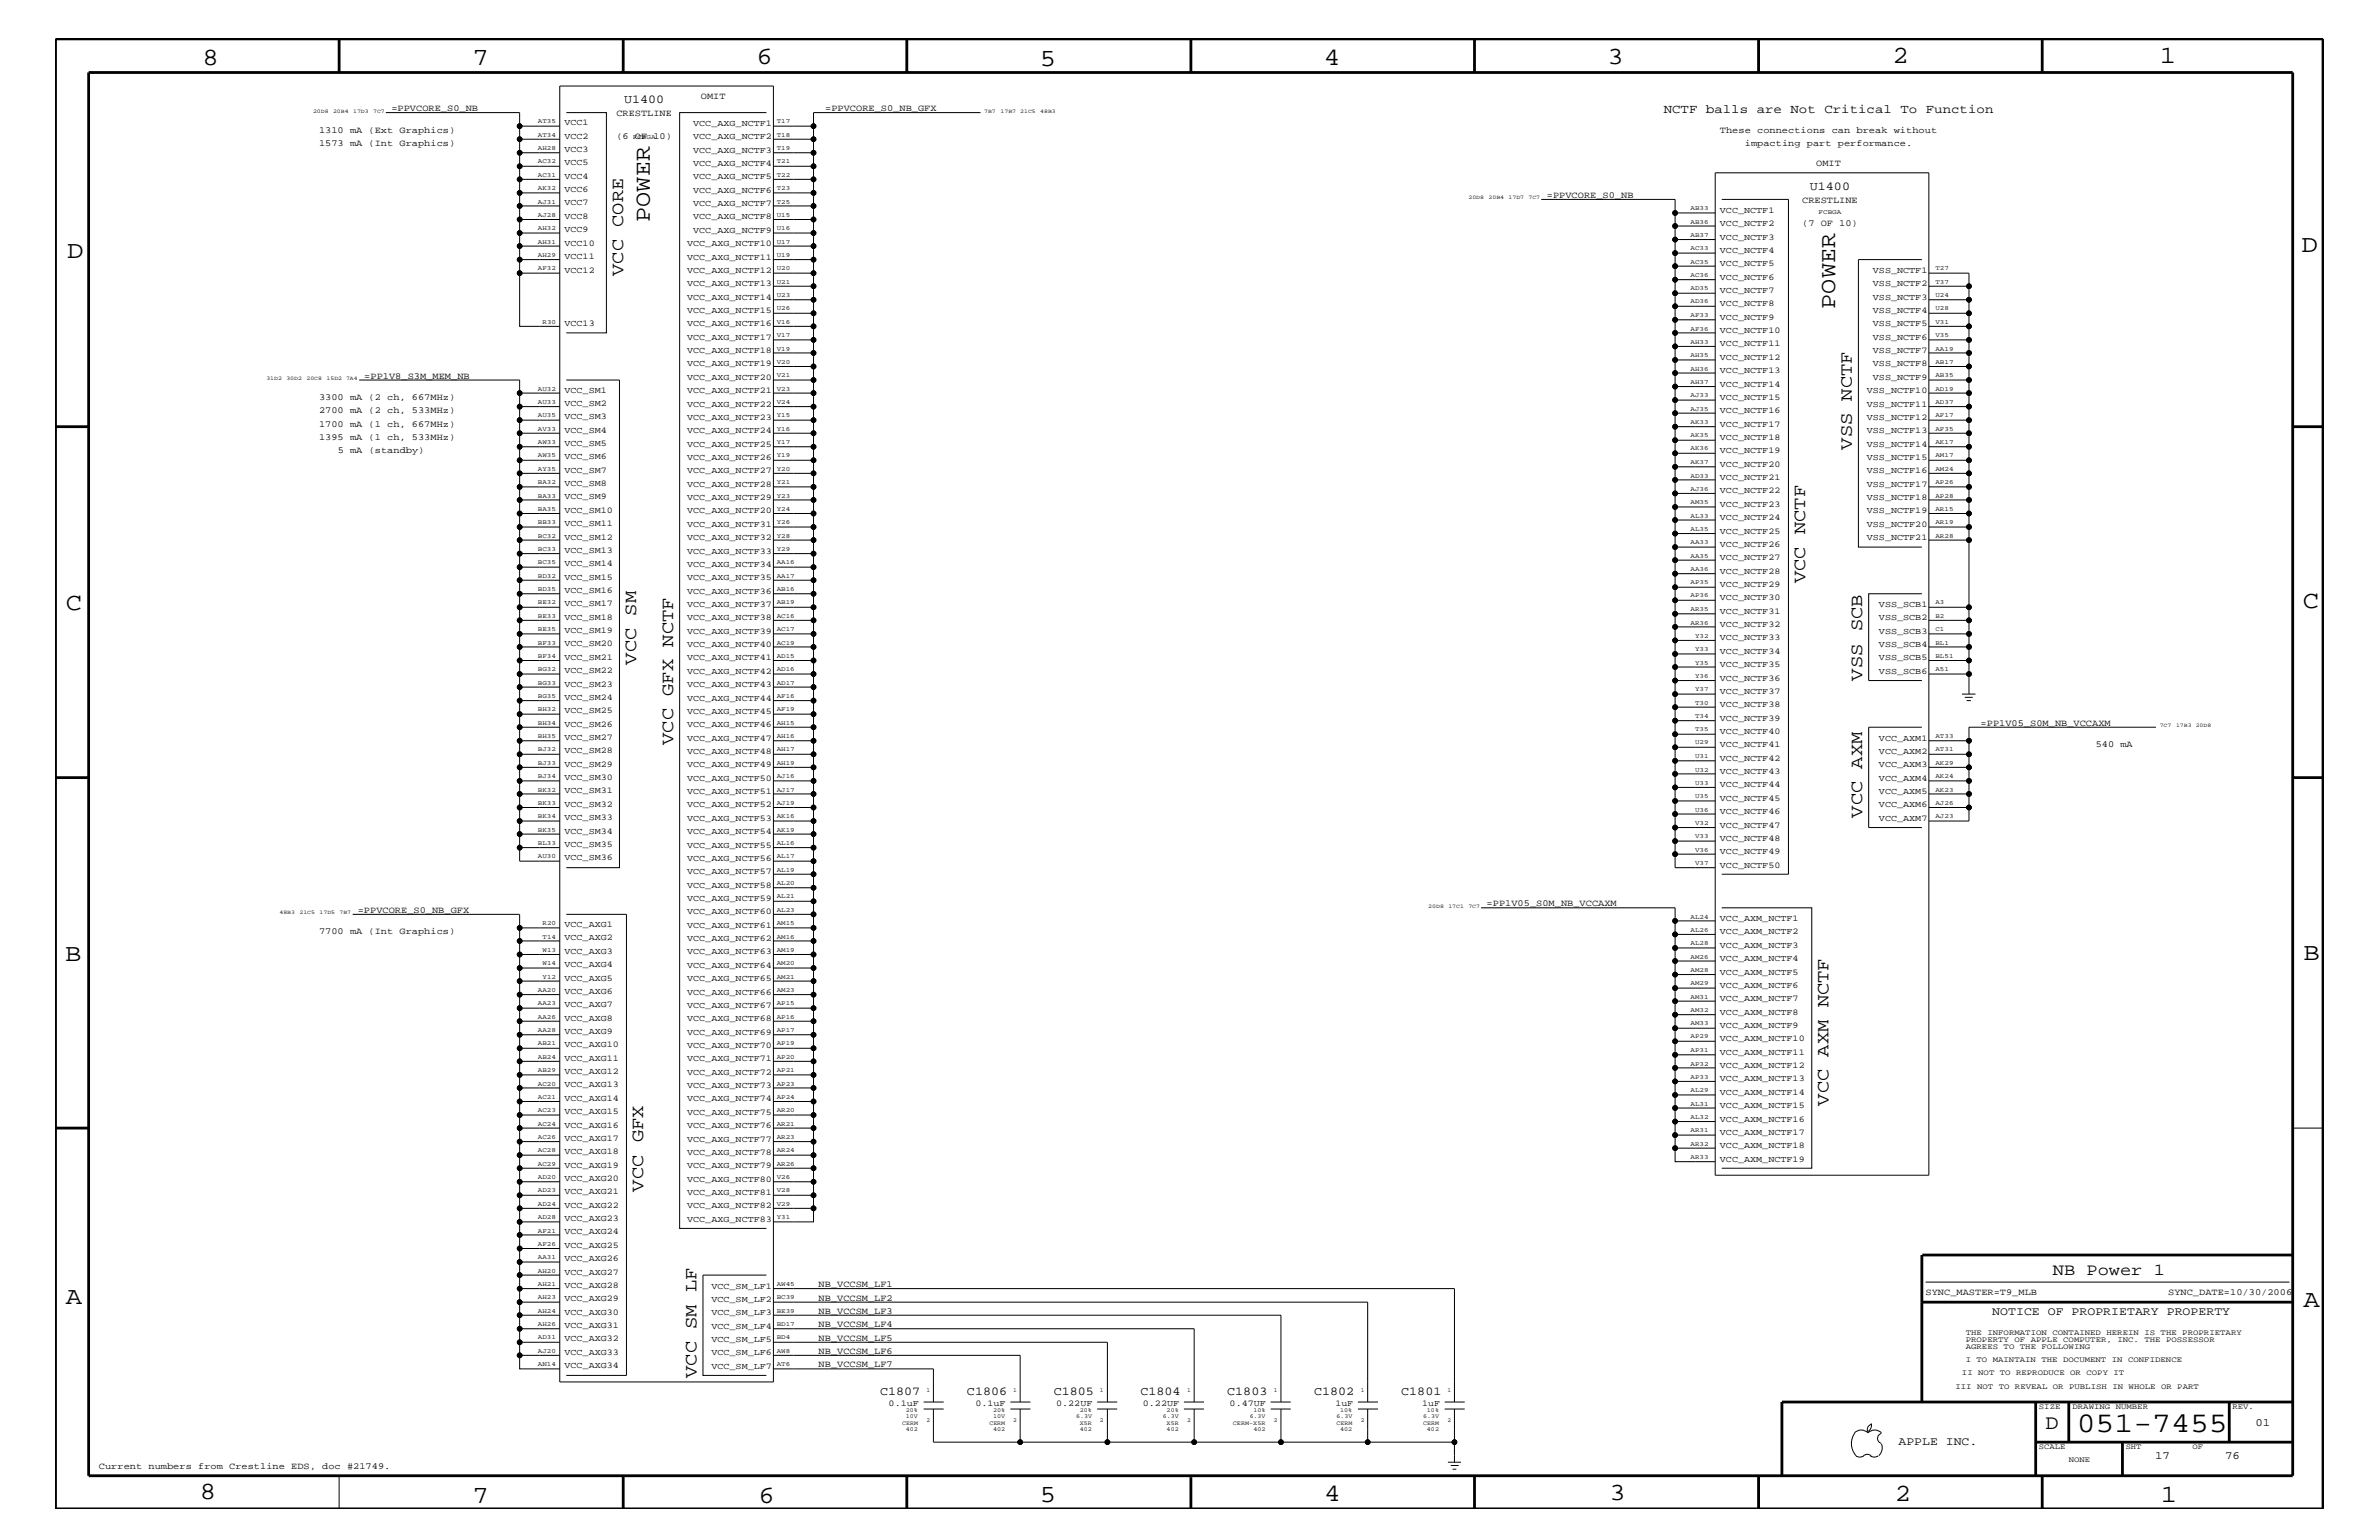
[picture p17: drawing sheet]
<svg xmlns="http://www.w3.org/2000/svg" width="432mm" height="279mm" viewBox="0 0 432 279" stroke-linecap="round" stroke-linejoin="round" font-family="sans-serif">
<defs><g id="words">
<text font-size="5.2" x="376.9" y="259.9">051-7455</text>
<g font-size="4.5">
<text x="36.7" y="11.7">8</text>
<text x="85.8" y="11.7">7</text>
<text x="137.3" y="11.5">6</text>
<text x="240.3" y="11.7">4</text>
<text x="291.8" y="11.5">3</text>
<text x="343.5" y="11.5">2</text>
<text x="392" y="11.5">1</text>
<text x="188.7" y="12.1">5</text>
<text x="12.2" y="46.8">D</text>
<text x="417.7" y="45.7">D</text>
<text x="11.9" y="110.6">C</text>
<text x="418" y="110.3">C</text>
<text x="11.9" y="174.3">B</text>
<text x="418.1" y="174.2">B</text>
<text x="11.9" y="236.7">A</text>
<text x="418.1" y="237.1">A</text>
<text x="36.2" y="271.9">8</text>
<text x="85.8" y="272.7">7</text>
<text x="137.7" y="272.7">6</text>
<text x="188.7" y="272.5">5</text>
<text x="240.4" y="272.3">4</text>
<text x="292.1" y="272.2">3</text>
<text x="343.9" y="272.3">2</text>
<text x="392.2" y="272.6">1</text>
</g>
<g font-size="4.1">
<text x="117.9" y="40.2" transform="rotate(-90 117.9 40.2)">POWER</text>
<text x="333.1" y="56" transform="rotate(-90 333.1 56)">POWER</text>
</g>
<text font-size="3.7" x="371.3" y="259.3">D</text>
<g font-size="3.3">
<text x="113.1" y="50.1" transform="rotate(-90 113.1 50.1)">VCC CORE</text>
<text x="336.1" y="81.6" transform="rotate(-90 336.1 81.6)">VSS NCTF</text>
<text x="327.7" y="105.8" transform="rotate(-90 327.7 105.8)">VCC NCTF</text>
<text x="115.5" y="120.6" transform="rotate(-90 115.5 120.6)">VCC SM</text>
<text x="338" y="123.5" transform="rotate(-90 338 123.5)">VSS SCB</text>
<text x="122.2" y="135.2" transform="rotate(-90 122.2 135.2)">VCC GFX NCTF</text>
<text x="338" y="148.4" transform="rotate(-90 338 148.4)">VCC AXM</text>
<text x="331.9" y="200.6" transform="rotate(-90 331.9 200.6)">VCC AXM NCTF</text>
<text x="116.8" y="216.2" transform="rotate(-90 116.8 216.2)">VCC GFX</text>
<text x="126.4" y="250" transform="rotate(-90 126.4 250)">VCC SM LF</text>
</g>
<text font-size="3" x="372.6" y="231.3">NB Power 1</text>
<text font-size="2.3" x="302" y="20.4">NCTF balls are Not Critical To Function</text>
<g font-size="2.2">
<text x="113.3" y="18.7">U1400</text>
<text x="328.5" y="34.4">U1400</text>
<text x="159.8" y="253.2">C1807</text>
<text x="175.5" y="253.2">C1806</text>
<text x="191.3" y="253.2">C1805</text>
<text x="207" y="253.2">C1804</text>
<text x="222.8" y="253.2">C1803</text>
<text x="238.5" y="253.2">C1802</text>
<text x="254.3" y="253.2">C1801</text>
</g>
<g font-size="2.1">
<text x="361.6" y="238.6">NOTICE OF PROPRIETARY PROPERTY</text>
<text x="344.6" y="262.2">APPLE INC.</text>
</g>
<g font-size="2">
<text x="409.4" y="258.7">01</text>
<text x="391.2" y="264.7">17</text>
<text x="403.9" y="264.7">76</text>
</g>
<g font-size="1.7">
<text x="127.2" y="18">OMIT</text>
<text x="71" y="20.2">=PPVCORE_S0_NB</text>
<text x="111.9" y="21">CRESTLINE</text>
<text x="149.8" y="20.2">=PPVCORE_S0_NB_GFX</text>
<text x="57.9" y="26.5">1573 mA (Int Graphics)</text>
<text x="57.9" y="24.1">1310 mA (Ext Graphics)</text>
<text x="111.9" y="25.2">(6 OF 10)</text>
<text x="312.2" y="24.1">These connections can break without</text>
<text x="316.7" y="26.5">impacting part performance.</text>
<text x="280.8" y="35.9">=PPVCORE_S0_NB</text>
<text x="329.6" y="30.2">OMIT</text>
<text x="327.1" y="40.9">(7 OF 10)</text>
<text x="327.1" y="36.8">CRESTLINE</text>
<text x="66.1" y="68.7">=PP1V8_S3M_MEM_NB</text>
<text x="57.9" y="77.4">1700 mA (1 ch, 667MHz)</text>
<text x="57.9" y="75">2700 mA (2 ch, 533MHz)</text>
<text x="57.9" y="72.6">3300 mA (2 ch, 667MHz)</text>
<text x="57.9" y="79.9">1395 mA (1 ch, 533MHz)</text>
<text x="61.3" y="82.2">5 mA (standby)</text>
<text x="359.5" y="131.7">=PP1V05_S0M_NB_VCCAXM</text>
<text x="380.4" y="135.6">540 mA</text>
<text x="64.9" y="165.6">=PPVCORE_S0_NB_GFX</text>
<text x="269.8" y="164.5">=PP1V05_S0M_NB_VCCAXM</text>
<text x="57.9" y="169.5">7700 mA (Int Graphics)</text>
<text x="148.6" y="233.5">NB_VCCSM_LF1</text>
<text x="148.6" y="238.4">NB_VCCSM_LF3</text>
<text x="148.6" y="236">NB_VCCSM_LF2</text>
<text x="349.5" y="235">SYNC_MASTER=T9_MLB</text>
<text x="393.5" y="235">SYNC_DATE=10/30/2006</text>
<text x="148.6" y="245.6">NB_VCCSM_LF6</text>
<text x="148.6" y="240.8">NB_VCCSM_LF4</text>
<text x="148.6" y="243.3">NB_VCCSM_LF5</text>
<text x="148.6" y="248.1">NB_VCCSM_LF7</text>
<text x="17.9" y="266.6">Current numbers from Crestline EDS, doc #21749.</text>
</g>
<g font-size="1.6">
<text x="102.4" y="22.7">VCC1</text>
<text x="125.8" y="22.9">VCC_AXG_NCTF1</text>
<text x="102.4" y="27.5">VCC3</text>
<text x="102.4" y="25.2">VCC2</text>
<text x="125.8" y="25.3">VCC_AXG_NCTF2</text>
<text x="125.8" y="27.7">VCC_AXG_NCTF3</text>
<text x="102.4" y="34.8">VCC6</text>
<text x="102.4" y="30">VCC5</text>
<text x="102.4" y="32.5">VCC4</text>
<text x="125.8" y="30.2">VCC_AXG_NCTF4</text>
<text x="125.8" y="32.5">VCC_AXG_NCTF5</text>
<text x="125.8" y="35">VCC_AXG_NCTF6</text>
<text x="102.4" y="37.3">VCC7</text>
<text x="102.4" y="39.7">VCC8</text>
<text x="125.8" y="39.8">VCC_AXG_NCTF8</text>
<text x="125.8" y="37.4">VCC_AXG_NCTF7</text>
<text x="312.2" y="41">VCC_NCTF2</text>
<text x="312.2" y="38.6">VCC_NCTF1</text>
<text x="102.4" y="42.1">VCC9</text>
<text x="102.4" y="44.6">VCC10</text>
<text x="102.4" y="47">VCC11</text>
<text x="124.7" y="44.6">VCC_AXG_NCTF10</text>
<text x="124.7" y="47.1">VCC_AXG_NCTF11</text>
<text x="125.8" y="42.3">VCC_AXG_NCTF9</text>
<text x="312.2" y="43.5">VCC_NCTF3</text>
<text x="312.2" y="45.9">VCC_NCTF4</text>
<text x="102.4" y="49.6">VCC12</text>
<text x="124.7" y="49.6">VCC_AXG_NCTF12</text>
<text x="124.7" y="51.9">VCC_AXG_NCTF13</text>
<text x="312.2" y="48.3">VCC_NCTF5</text>
<text x="312.2" y="50.7">VCC_NCTF6</text>
<text x="312.2" y="53.2">VCC_NCTF7</text>
<text x="339.9" y="51.9">VSS_NCTF2</text>
<text x="339.9" y="49.6">VSS_NCTF1</text>
<text x="102.4" y="59.2">VCC13</text>
<text x="124.7" y="54.4">VCC_AXG_NCTF14</text>
<text x="124.7" y="56.8">VCC_AXG_NCTF15</text>
<text x="124.7" y="59.2">VCC_AXG_NCTF16</text>
<text x="312.2" y="55.6">VCC_NCTF8</text>
<text x="312.2" y="58">VCC_NCTF9</text>
<text x="339.9" y="59.2">VSS_NCTF5</text>
<text x="339.9" y="56.8">VSS_NCTF4</text>
<text x="339.9" y="54.4">VSS_NCTF3</text>
<text x="124.7" y="64">VCC_AXG_NCTF18</text>
<text x="124.7" y="61.7">VCC_AXG_NCTF17</text>
<text x="312.2" y="60.4">VCC_NCTF10</text>
<text x="312.2" y="62.9">VCC_NCTF11</text>
<text x="312.2" y="65.3">VCC_NCTF12</text>
<text x="339.9" y="64">VSS_NCTF7</text>
<text x="339.9" y="61.7">VSS_NCTF6</text>
<text x="102.4" y="71.2">VCC_SM1</text>
<text x="124.7" y="68.9">VCC_AXG_NCTF20</text>
<text x="124.7" y="66.5">VCC_AXG_NCTF19</text>
<text x="124.7" y="71.3">VCC_AXG_NCTF21</text>
<text x="312.2" y="67.7">VCC_NCTF13</text>
<text x="312.2" y="70.1">VCC_NCTF14</text>
<text x="338.8" y="71.3">VSS_NCTF10</text>
<text x="339.9" y="68.9">VSS_NCTF9</text>
<text x="339.9" y="66.5">VSS_NCTF8</text>
<text x="102.4" y="73.7">VCC_SM2</text>
<text x="102.4" y="76.1">VCC_SM3</text>
<text x="124.7" y="73.8">VCC_AXG_NCTF22</text>
<text x="124.7" y="76.2">VCC_AXG_NCTF23</text>
<text x="312.2" y="72.6">VCC_NCTF15</text>
<text x="312.2" y="75">VCC_NCTF16</text>
<text x="312.2" y="77.4">VCC_NCTF17</text>
<text x="338.8" y="76.2">VSS_NCTF12</text>
<text x="338.8" y="73.8">VSS_NCTF11</text>
<text x="102.4" y="80.9">VCC_SM5</text>
<text x="102.4" y="78.5">VCC_SM4</text>
<text x="102.4" y="83.3">VCC_SM6</text>
<text x="124.7" y="81.1">VCC_AXG_NCTF25</text>
<text x="124.7" y="83.5">VCC_AXG_NCTF26</text>
<text x="124.7" y="78.6">VCC_AXG_NCTF24</text>
<text x="312.2" y="79.9">VCC_NCTF18</text>
<text x="312.2" y="82.2">VCC_NCTF19</text>
<text x="338.8" y="83.5">VSS_NCTF15</text>
<text x="338.8" y="81.1">VSS_NCTF14</text>
<text x="338.8" y="78.6">VSS_NCTF13</text>
<text x="102.4" y="88.2">VCC_SM8</text>
<text x="102.4" y="85.8">VCC_SM7</text>
<text x="124.7" y="88.3">VCC_AXG_NCTF28</text>
<text x="124.7" y="85.9">VCC_AXG_NCTF27</text>
<text x="312.2" y="89.5">VCC_NCTF22</text>
<text x="312.2" y="87.1">VCC_NCTF21</text>
<text x="312.2" y="84.7">VCC_NCTF20</text>
<text x="338.8" y="88.3">VSS_NCTF17</text>
<text x="338.8" y="85.9">VSS_NCTF16</text>
<text x="102.4" y="90.6">VCC_SM9</text>
<text x="102.4" y="93.1">VCC_SM10</text>
<text x="102.4" y="95.4">VCC_SM11</text>
<text x="124.7" y="90.7">VCC_AXG_NCTF29</text>
<text x="124.7" y="93.2">VCC_AXG_NCTF20</text>
<text x="124.7" y="95.6">VCC_AXG_NCTF31</text>
<text x="312.2" y="94.3">VCC_NCTF24</text>
<text x="312.2" y="92">VCC_NCTF23</text>
<text x="338.8" y="95.6">VSS_NCTF20</text>
<text x="338.8" y="93.2">VSS_NCTF19</text>
<text x="338.8" y="90.7">VSS_NCTF18</text>
<text x="102.4" y="97.9">VCC_SM12</text>
<text x="102.4" y="100.4">VCC_SM13</text>
<text x="124.7" y="98">VCC_AXG_NCTF32</text>
<text x="124.7" y="100.4">VCC_AXG_NCTF33</text>
<text x="312.2" y="101.6">VCC_NCTF27</text>
<text x="312.2" y="99.3">VCC_NCTF26</text>
<text x="312.2" y="96.8">VCC_NCTF25</text>
<text x="338.8" y="98">VSS_NCTF21</text>
<text x="102.4" y="107.6">VCC_SM16</text>
<text x="102.4" y="102.7">VCC_SM14</text>
<text x="102.4" y="105.2">VCC_SM15</text>
<text x="124.7" y="102.9">VCC_AXG_NCTF34</text>
<text x="124.7" y="105.3">VCC_AXG_NCTF35</text>
<text x="124.7" y="107.7">VCC_AXG_NCTF36</text>
<text x="312.2" y="106.5">VCC_NCTF29</text>
<text x="312.2" y="104.1">VCC_NCTF28</text>
<text x="102.4" y="110">VCC_SM17</text>
<text x="102.4" y="112.5">VCC_SM18</text>
<text x="124.7" y="112.6">VCC_AXG_NCTF38</text>
<text x="124.7" y="110.2">VCC_AXG_NCTF37</text>
<text x="312.2" y="113.7">VCC_NCTF32</text>
<text x="312.2" y="111.4">VCC_NCTF31</text>
<text x="312.2" y="108.9">VCC_NCTF30</text>
<text x="341" y="112.6">VSS_SCB2</text>
<text x="341" y="110.2">VSS_SCB1</text>
<text x="102.4" y="117.3">VCC_SM20</text>
<text x="102.4" y="114.8">VCC_SM19</text>
<text x="102.4" y="119.7">VCC_SM21</text>
<text x="124.7" y="117.4">VCC_AXG_NCTF40</text>
<text x="124.7" y="115">VCC_AXG_NCTF39</text>
<text x="124.7" y="119.8">VCC_AXG_NCTF41</text>
<text x="312.2" y="118.6">VCC_NCTF34</text>
<text x="312.2" y="116.2">VCC_NCTF33</text>
<text x="341" y="119.8">VSS_SCB5</text>
<text x="341" y="117.4">VSS_SCB4</text>
<text x="341" y="115">VSS_SCB3</text>
<text x="102.4" y="122.1">VCC_SM22</text>
<text x="102.4" y="124.6">VCC_SM23</text>
<text x="124.7" y="124.7">VCC_AXG_NCTF43</text>
<text x="124.7" y="122.3">VCC_AXG_NCTF42</text>
<text x="312.2" y="125.9">VCC_NCTF37</text>
<text x="312.2" y="121">VCC_NCTF35</text>
<text x="312.2" y="123.5">VCC_NCTF36</text>
<text x="341" y="122.3">VSS_SCB6</text>
<text x="102.4" y="131.9">VCC_SM26</text>
<text x="102.4" y="129.4">VCC_SM25</text>
<text x="102.4" y="127">VCC_SM24</text>
<text x="124.7" y="127.1">VCC_AXG_NCTF44</text>
<text x="124.7" y="129.6">VCC_AXG_NCTF45</text>
<text x="124.7" y="131.9">VCC_AXG_NCTF46</text>
<text x="312.2" y="130.8">VCC_NCTF39</text>
<text x="312.2" y="128.3">VCC_NCTF38</text>
<text x="102.4" y="134.2">VCC_SM27</text>
<text x="102.4" y="136.7">VCC_SM28</text>
<text x="124.7" y="136.8">VCC_AXG_NCTF48</text>
<text x="124.7" y="134.4">VCC_AXG_NCTF47</text>
<text x="312.2" y="133.2">VCC_NCTF40</text>
<text x="312.2" y="135.6">VCC_NCTF41</text>
<text x="341" y="136.8">VCC_AXM2</text>
<text x="341" y="134.4">VCC_AXM1</text>
<text x="102.4" y="139.1">VCC_SM29</text>
<text x="102.4" y="141.5">VCC_SM30</text>
<text x="102.4" y="144">VCC_SM31</text>
<text x="124.7" y="139.2">VCC_AXG_NCTF49</text>
<text x="124.7" y="141.7">VCC_AXG_NCTF50</text>
<text x="312.2" y="142.9">VCC_NCTF44</text>
<text x="312.2" y="140.4">VCC_NCTF43</text>
<text x="312.2" y="138">VCC_NCTF42</text>
<text x="341" y="141.7">VCC_AXM4</text>
<text x="341" y="139.2">VCC_AXM3</text>
<text x="102.4" y="146.4">VCC_SM32</text>
<text x="102.4" y="148.8">VCC_SM33</text>
<text x="124.7" y="144">VCC_AXG_NCTF51</text>
<text x="124.7" y="149">VCC_AXG_NCTF53</text>
<text x="124.7" y="146.5">VCC_AXG_NCTF52</text>
<text x="312.2" y="145.3">VCC_NCTF45</text>
<text x="312.2" y="147.7">VCC_NCTF46</text>
<text x="341" y="149">VCC_AXM7</text>
<text x="341" y="144">VCC_AXM5</text>
<text x="341" y="146.5">VCC_AXM6</text>
<text x="102.4" y="151.2">VCC_SM34</text>
<text x="102.4" y="153.7">VCC_SM35</text>
<text x="124.7" y="153.8">VCC_AXG_NCTF55</text>
<text x="124.7" y="151.3">VCC_AXG_NCTF54</text>
<text x="312.2" y="155">VCC_NCTF49</text>
<text x="312.2" y="150.1">VCC_NCTF47</text>
<text x="312.2" y="152.6">VCC_NCTF48</text>
<text x="102.4" y="156.1">VCC_SM36</text>
<text x="124.7" y="161.1">VCC_AXG_NCTF58</text>
<text x="124.7" y="158.6">VCC_AXG_NCTF57</text>
<text x="124.7" y="156.2">VCC_AXG_NCTF56</text>
<text x="312.2" y="157.4">VCC_NCTF50</text>
<text x="124.7" y="163.5">VCC_AXG_NCTF59</text>
<text x="124.7" y="165.9">VCC_AXG_NCTF60</text>
<text x="312.2" y="167.1">VCC_AXM_NCTF1</text>
<text x="102.4" y="168.2">VCC_AXG1</text>
<text x="102.4" y="170.6">VCC_AXG2</text>
<text x="102.4" y="173.1">VCC_AXG3</text>
<text x="124.7" y="168.3">VCC_AXG_NCTF61</text>
<text x="124.7" y="170.7">VCC_AXG_NCTF62</text>
<text x="124.7" y="173.2">VCC_AXG_NCTF63</text>
<text x="312.2" y="169.5">VCC_AXM_NCTF2</text>
<text x="312.2" y="172">VCC_AXM_NCTF3</text>
<text x="102.4" y="175.5">VCC_AXG4</text>
<text x="102.4" y="177.9">VCC_AXG5</text>
<text x="124.7" y="175.6">VCC_AXG_NCTF64</text>
<text x="124.7" y="178">VCC_AXG_NCTF65</text>
<text x="312.2" y="174.4">VCC_AXM_NCTF4</text>
<text x="312.2" y="176.8">VCC_AXM_NCTF5</text>
<text x="312.2" y="179.3">VCC_AXM_NCTF6</text>
<text x="102.4" y="180.4">VCC_AXG6</text>
<text x="102.4" y="182.7">VCC_AXG7</text>
<text x="102.4" y="185.2">VCC_AXG8</text>
<text x="124.7" y="180.5">VCC_AXG_NCTF66</text>
<text x="124.7" y="182.9">VCC_AXG_NCTF67</text>
<text x="124.7" y="185.3">VCC_AXG_NCTF68</text>
<text x="312.2" y="181.6">VCC_AXM_NCTF7</text>
<text x="312.2" y="184.1">VCC_AXM_NCTF8</text>
<text x="102.4" y="187.6">VCC_AXG9</text>
<text x="102.4" y="190">VCC_AXG10</text>
<text x="124.7" y="187.7">VCC_AXG_NCTF69</text>
<text x="124.7" y="190.2">VCC_AXG_NCTF70</text>
<text x="312.2" y="186.5">VCC_AXM_NCTF9</text>
<text x="312.2" y="188.9">VCC_AXM_NCTF10</text>
<text x="312.2" y="191.4">VCC_AXM_NCTF11</text>
<text x="102.4" y="192.5">VCC_AXG11</text>
<text x="102.4" y="194.8">VCC_AXG12</text>
<text x="102.4" y="197.3">VCC_AXG13</text>
<text x="124.7" y="192.6">VCC_AXG_NCTF71</text>
<text x="124.7" y="195">VCC_AXG_NCTF72</text>
<text x="124.7" y="197.4">VCC_AXG_NCTF73</text>
<text x="312.2" y="193.7">VCC_AXM_NCTF12</text>
<text x="312.2" y="196.2">VCC_AXM_NCTF13</text>
<text x="102.4" y="199.8">VCC_AXG14</text>
<text x="102.4" y="202.1">VCC_AXG15</text>
<text x="124.7" y="199.8">VCC_AXG_NCTF74</text>
<text x="124.7" y="202.3">VCC_AXG_NCTF75</text>
<text x="312.2" y="198.7">VCC_AXM_NCTF14</text>
<text x="312.2" y="201">VCC_AXM_NCTF15</text>
<text x="312.2" y="203.5">VCC_AXM_NCTF16</text>
<text x="102.4" y="204.6">VCC_AXG16</text>
<text x="102.4" y="207">VCC_AXG17</text>
<text x="102.4" y="209.4">VCC_AXG18</text>
<text x="124.7" y="204.7">VCC_AXG_NCTF76</text>
<text x="124.7" y="207.1">VCC_AXG_NCTF77</text>
<text x="124.7" y="209.6">VCC_AXG_NCTF78</text>
<text x="312.2" y="205.9">VCC_AXM_NCTF17</text>
<text x="312.2" y="208.3">VCC_AXM_NCTF18</text>
<text x="102.4" y="211.9">VCC_AXG19</text>
<text x="102.4" y="214.2">VCC_AXG20</text>
<text x="124.7" y="211.9">VCC_AXG_NCTF79</text>
<text x="124.7" y="214.4">VCC_AXG_NCTF80</text>
<text x="312.2" y="210.8">VCC_AXM_NCTF19</text>
<text x="102.4" y="216.7">VCC_AXG21</text>
<text x="102.4" y="219.1">VCC_AXG22</text>
<text x="102.4" y="221.5">VCC_AXG23</text>
<text x="124.7" y="216.9">VCC_AXG_NCTF81</text>
<text x="124.7" y="219.2">VCC_AXG_NCTF82</text>
<text x="124.7" y="221.7">VCC_AXG_NCTF83</text>
<text x="102.4" y="224">VCC_AXG24</text>
<text x="102.4" y="226.4">VCC_AXG25</text>
<text x="102.4" y="228.8">VCC_AXG26</text>
<text x="102.4" y="231.3">VCC_AXG27</text>
<text x="102.4" y="233.7">VCC_AXG28</text>
<text x="129.1" y="233.8">VCC_SM_LF1</text>
<text x="102.4" y="236.1">VCC_AXG29</text>
<text x="102.4" y="238.5">VCC_AXG30</text>
<text x="129.1" y="236.2">VCC_SM_LF2</text>
<text x="129.1" y="238.6">VCC_SM_LF3</text>
<text x="102.4" y="240.9">VCC_AXG31</text>
<text x="102.4" y="243.4">VCC_AXG32</text>
<text x="102.4" y="245.8">VCC_AXG33</text>
<text x="129.1" y="241.1">VCC_SM_LF4</text>
<text x="129.1" y="243.5">VCC_SM_LF5</text>
<text x="129.1" y="245.9">VCC_SM_LF6</text>
<text x="102.4" y="248.2">VCC_AXG34</text>
<text x="129.1" y="248.4">VCC_SM_LF7</text>
<text x="161.3" y="255">0.1uF</text>
<text x="177" y="255">0.1uF</text>
<text x="191.7" y="255">0.22UF</text>
<text x="207.4" y="255">0.22UF</text>
<text x="223.2" y="255">0.47UF</text>
<text x="242.4" y="255">1uF</text>
<text x="258.1" y="255">1uF</text>
</g>
<g font-size="1.4">
<text x="356.8" y="242.3">THE INFORMATION CONTAINED HEREIN IS THE PROPRIETARY</text>
<text x="356.8" y="243.5">PROPERTY OF APPLE COMPUTER, INC. THE POSSESSOR</text>
<text x="356.8" y="244.7">AGREES TO THE FOLLOWING</text>
<text x="354.9" y="252">III NOT TO REVEAL OR PUBLISH IN WHOLE OR PART</text>
<text x="356.1" y="249.5">II NOT TO REPRODUCE OR COPY IT</text>
<text x="356.8" y="247.1">I TO MAINTAIN THE DOCUMENT IN CONFIDENCE</text>
<text x="370.1" y="255.6">SIZE</text>
<text x="376.2" y="255.6">DRAWING NUMBER</text>
<text x="405.2" y="255.6">REV.</text>
<text x="370.1" y="262.9">SCALE</text>
<text x="385.8" y="262.9">SHT</text>
<text x="397.9" y="262.9">OF</text>
<text x="375.5" y="265.3">NONE</text>
</g>
<g font-size="1.2">
<text x="97.6" y="22.4">AT35</text>
<text x="141" y="22.4">T17</text>
<text x="97.6" y="24.8">AT34</text>
<text x="97.6" y="27.2">AH28</text>
<text x="97.6" y="29.7">AC32</text>
<text x="114.9" y="25.2">FCBGA</text>
<text x="141" y="24.8">T18</text>
<text x="141" y="27.2">T19</text>
<text x="141" y="29.7">T21</text>
<text x="97.6" y="32">AC31</text>
<text x="97.6" y="34.5">AK32</text>
<text x="141" y="32">T22</text>
<text x="141" y="34.5">T23</text>
<text x="97.6" y="36.9">AJ31</text>
<text x="97.6" y="39.3">AJ28</text>
<text x="97.6" y="41.8">AH32</text>
<text x="141" y="36.9">T25</text>
<text x="141" y="39.3">U15</text>
<text x="141" y="41.8">U16</text>
<text x="306.8" y="38.1">AB33</text>
<text x="306.8" y="40.6">AB36</text>
<text x="330.1" y="38.9">FCBGA</text>
<text x="97.6" y="44.2">AH31</text>
<text x="97.6" y="46.6">AH29</text>
<text x="141" y="44.2">U17</text>
<text x="141" y="46.6">U19</text>
<text x="306.8" y="45.4">AC33</text>
<text x="306.8" y="47.9">AC35</text>
<text x="306.8" y="43">AB37</text>
<text x="97.6" y="49.1">AF32</text>
<text x="141" y="49.1">U20</text>
<text x="141" y="51.5">U21</text>
<text x="141" y="53.9">U23</text>
<text x="306.8" y="50.2">AC36</text>
<text x="306.8" y="52.7">AD35</text>
<text x="351.3" y="49.1">T27</text>
<text x="351.3" y="51.5">T37</text>
<text x="351.3" y="53.9">U24</text>
<text x="98.5" y="58.7">R30</text>
<text x="141" y="56.3">U26</text>
<text x="141" y="58.7">V16</text>
<text x="306.8" y="55.1">AD36</text>
<text x="306.8" y="57.5">AF33</text>
<text x="306.8" y="60">AF36</text>
<text x="351.3" y="56.3">U28</text>
<text x="351.3" y="58.7">V31</text>
<text x="141" y="61.2">V17</text>
<text x="141" y="63.6">V19</text>
<text x="141" y="66">V20</text>
<text x="306.8" y="62.3">AH33</text>
<text x="306.8" y="64.8">AH35</text>
<text x="351.3" y="61.2">V35</text>
<text x="351.3" y="63.6">AA19</text>
<text x="351.3" y="66">AB17</text>
<text x="97.6" y="70.9">AU32</text>
<text x="141" y="68.4">V21</text>
<text x="141" y="70.9">V23</text>
<text x="306.8" y="67.3">AH36</text>
<text x="306.8" y="69.6">AH37</text>
<text x="351.3" y="70.9">AD19</text>
<text x="351.3" y="68.4">AB35</text>
<text x="97.6" y="73.3">AU33</text>
<text x="97.6" y="75.7">AU35</text>
<text x="141" y="73.3">V24</text>
<text x="141" y="75.7">Y15</text>
<text x="306.8" y="72.1">AJ33</text>
<text x="306.8" y="74.5">AJ35</text>
<text x="306.8" y="76.9">AK33</text>
<text x="351.3" y="73.3">AD37</text>
<text x="351.3" y="75.7">AF17</text>
<text x="97.6" y="78.2">AV33</text>
<text x="97.6" y="80.5">AW33</text>
<text x="97.6" y="83">AW35</text>
<text x="141" y="78.2">Y16</text>
<text x="141" y="80.5">Y17</text>
<text x="141" y="83">Y19</text>
<text x="306.8" y="79.4">AK35</text>
<text x="306.8" y="81.7">AK36</text>
<text x="351.3" y="78.2">AF35</text>
<text x="351.3" y="80.5">AK17</text>
<text x="351.3" y="83">AM17</text>
<text x="97.6" y="85.4">AY35</text>
<text x="97.6" y="87.8">BA32</text>
<text x="141" y="85.4">Y20</text>
<text x="141" y="87.8">Y21</text>
<text x="306.8" y="84.2">AK37</text>
<text x="306.8" y="86.6">AD33</text>
<text x="306.8" y="89">AJ36</text>
<text x="351.3" y="85.4">AM24</text>
<text x="351.3" y="87.8">AP26</text>
<text x="97.6" y="92.7">BA35</text>
<text x="97.6" y="95.1">BB33</text>
<text x="97.6" y="90.3">BA33</text>
<text x="141" y="90.3">Y23</text>
<text x="141" y="92.7">Y24</text>
<text x="141" y="95.1">Y26</text>
<text x="306.8" y="91.5">AM35</text>
<text x="306.8" y="93.9">AL33</text>
<text x="351.3" y="90.3">AP28</text>
<text x="351.3" y="92.7">AR15</text>
<text x="351.3" y="95.1">AR19</text>
<text x="97.6" y="97.6">BC32</text>
<text x="97.6" y="99.9">BC33</text>
<text x="141" y="97.6">Y28</text>
<text x="141" y="99.9">Y29</text>
<text x="306.8" y="96.3">AL35</text>
<text x="306.8" y="98.7">AA33</text>
<text x="306.8" y="101.2">AA35</text>
<text x="351.3" y="97.6">AR28</text>
<text x="97.6" y="102.4">BC35</text>
<text x="97.6" y="104.8">BD32</text>
<text x="97.6" y="107.2">BD35</text>
<text x="141" y="102.4">AA16</text>
<text x="141" y="104.8">AA17</text>
<text x="141" y="107.2">AB16</text>
<text x="306.8" y="103.6">AA36</text>
<text x="306.8" y="106">AP35</text>
<text x="97.6" y="109.7">BE32</text>
<text x="97.6" y="112">BE33</text>
<text x="141" y="109.7">AB19</text>
<text x="141" y="112">AC16</text>
<text x="306.8" y="108.4">AP36</text>
<text x="306.8" y="110.9">AR35</text>
<text x="306.8" y="113.3">AR36</text>
<text x="351.3" y="109.7">A3</text>
<text x="351.3" y="112">B2</text>
<text x="97.6" y="114.5">BE35</text>
<text x="97.6" y="117">BF33</text>
<text x="97.6" y="119.3">BF34</text>
<text x="141" y="114.5">AC17</text>
<text x="141" y="117">AC19</text>
<text x="141" y="119.3">AD15</text>
<text x="307.7" y="115.7">Y32</text>
<text x="307.7" y="118.1">Y33</text>
<text x="351.3" y="114.5">C1</text>
<text x="351.3" y="117">BL1</text>
<text x="351.3" y="119.3">BL51</text>
<text x="97.6" y="121.8">BG32</text>
<text x="97.6" y="124.2">BG33</text>
<text x="141" y="121.8">AD16</text>
<text x="141" y="124.2">AD17</text>
<text x="307.7" y="120.6">Y35</text>
<text x="307.7" y="123">Y36</text>
<text x="307.7" y="125.4">Y37</text>
<text x="351.3" y="121.8">A51</text>
<text x="97.6" y="126.6">BG35</text>
<text x="97.6" y="129.1">BH32</text>
<text x="97.6" y="131.5">BH34</text>
<text x="141" y="126.6">AF16</text>
<text x="141" y="129.1">AF19</text>
<text x="141" y="131.5">AH15</text>
<text x="307.7" y="127.9">T30</text>
<text x="307.7" y="130.2">T34</text>
<text x="97.6" y="133.9">BH35</text>
<text x="97.6" y="136.3">BJ32</text>
<text x="141" y="133.9">AH16</text>
<text x="141" y="136.3">AH17</text>
<text x="307.7" y="132.7">T35</text>
<text x="307.7" y="135.1">U29</text>
<text x="307.7" y="137.5">U31</text>
<text x="351.3" y="133.9">AT33</text>
<text x="351.3" y="136.3">AT31</text>
<text x="97.6" y="138.7">BJ33</text>
<text x="97.6" y="141.2">BJ34</text>
<text x="97.6" y="143.6">BK32</text>
<text x="141" y="138.7">AH19</text>
<text x="141" y="141.2">AJ16</text>
<text x="141" y="143.6">AJ17</text>
<text x="307.7" y="140">U32</text>
<text x="307.7" y="142.4">U33</text>
<text x="351.3" y="138.7">AK29</text>
<text x="351.3" y="141.2">AK24</text>
<text x="351.3" y="143.6">AK23</text>
<text x="97.6" y="146">BK33</text>
<text x="97.6" y="148.4">BK34</text>
<text x="141" y="146">AJ19</text>
<text x="141" y="148.4">AK16</text>
<text x="307.7" y="144.8">U35</text>
<text x="307.7" y="147.3">U36</text>
<text x="307.7" y="149.6">V32</text>
<text x="351.3" y="146">AJ26</text>
<text x="351.3" y="148.4">AJ23</text>
<text x="97.6" y="150.9">BK35</text>
<text x="97.6" y="153.3">BL33</text>
<text x="97.6" y="155.7">AU30</text>
<text x="141" y="150.9">AK19</text>
<text x="141" y="153.3">AL16</text>
<text x="141" y="155.7">AL17</text>
<text x="307.7" y="152.1">V33</text>
<text x="307.7" y="154.5">V36</text>
<text x="141" y="158.2">AL19</text>
<text x="141" y="160.6">AL20</text>
<text x="307.7" y="156.9">V37</text>
<text x="98.5" y="167.8">R20</text>
<text x="141" y="163">AL21</text>
<text x="141" y="165.4">AL23</text>
<text x="141" y="167.8">AM15</text>
<text x="306.8" y="166.7">AL24</text>
<text x="98.5" y="170.3">T14</text>
<text x="98.5" y="172.7">W13</text>
<text x="141" y="170.3">AM16</text>
<text x="141" y="172.7">AM19</text>
<text x="306.8" y="169">AL26</text>
<text x="306.8" y="171.5">AL28</text>
<text x="306.8" y="173.9">AM26</text>
<text x="97.6" y="179.9">AA20</text>
<text x="98.5" y="175.1">W14</text>
<text x="98.5" y="177.6">Y12</text>
<text x="141" y="175.1">AM20</text>
<text x="141" y="177.6">AM21</text>
<text x="141" y="179.9">AM23</text>
<text x="306.8" y="176.3">AM28</text>
<text x="306.8" y="178.8">AM29</text>
<text x="97.6" y="182.4">AA23</text>
<text x="97.6" y="184.9">AA26</text>
<text x="141" y="182.4">AP15</text>
<text x="141" y="184.9">AP16</text>
<text x="306.8" y="181.2">AM31</text>
<text x="306.8" y="183.6">AM32</text>
<text x="97.6" y="189.7">AB21</text>
<text x="97.6" y="187.2">AA28</text>
<text x="141" y="187.2">AP17</text>
<text x="141" y="189.7">AP19</text>
<text x="306.8" y="188.4">AP29</text>
<text x="306.8" y="190.9">AP31</text>
<text x="306.8" y="186">AM33</text>
<text x="97.6" y="192.1">AB24</text>
<text x="97.6" y="194.5">AB29</text>
<text x="97.6" y="197">AC20</text>
<text x="141" y="192.1">AP20</text>
<text x="141" y="194.5">AP21</text>
<text x="141" y="197">AP23</text>
<text x="306.8" y="193.3">AP32</text>
<text x="306.8" y="195.7">AP33</text>
<text x="97.6" y="199.3">AC21</text>
<text x="97.6" y="201.8">AC23</text>
<text x="141" y="199.3">AP24</text>
<text x="141" y="201.8">AR20</text>
<text x="306.8" y="198.1">AL29</text>
<text x="306.8" y="200.6">AL31</text>
<text x="306.8" y="203">AL32</text>
<text x="97.6" y="204.2">AC24</text>
<text x="97.6" y="206.6">AC26</text>
<text x="97.6" y="209.1">AC28</text>
<text x="141" y="204.2">AR21</text>
<text x="141" y="206.6">AR23</text>
<text x="141" y="209.1">AR24</text>
<text x="306.8" y="205.4">AR31</text>
<text x="306.8" y="207.9">AR32</text>
<text x="97.6" y="211.5">AC29</text>
<text x="97.6" y="213.9">AD20</text>
<text x="141" y="211.5">AR26</text>
<text x="141" y="213.9">V26</text>
<text x="306.8" y="210.3">AR33</text>
<text x="97.6" y="216.4">AD23</text>
<text x="97.6" y="218.7">AD24</text>
<text x="97.6" y="221.2">AD28</text>
<text x="141" y="216.4">V28</text>
<text x="141" y="218.7">V29</text>
<text x="141" y="221.2">Y31</text>
<text x="97.6" y="223.6">AF21</text>
<text x="97.6" y="226">AF26</text>
<text x="97.6" y="228.5">AA31</text>
<text x="97.6" y="230.9">AH20</text>
<text x="97.6" y="233.3">AH21</text>
<text x="141" y="233.3">AW45</text>
<text x="97.6" y="235.7">AH23</text>
<text x="97.6" y="238.2">AH24</text>
<text x="141" y="235.7">BC39</text>
<text x="141" y="238.2">BE39</text>
<text x="97.6" y="240.6">AH26</text>
<text x="97.6" y="243">AD31</text>
<text x="97.6" y="245.4">AJ20</text>
<text x="141" y="243">BD4</text>
<text x="141" y="245.4">AW8</text>
<text x="141" y="240.6">BD17</text>
<text x="97.6" y="247.8">AN14</text>
<text x="141" y="247.8">AT6</text>
</g>
<g font-size="1.1">
<text x="164.4" y="257.3">10V</text>
<text x="164.4" y="256.2">20%</text>
<text x="168.1" y="252.6">1</text>
<text x="180.3" y="257.3">10V</text>
<text x="180.3" y="256.2">20%</text>
<text x="183.9" y="252.6">1</text>
<text x="195.3" y="257.3">6.3V</text>
<text x="196" y="256.2">20%</text>
<text x="199.6" y="252.6">1</text>
<text x="211.1" y="257.3">6.3V</text>
<text x="211.8" y="256.2">20%</text>
<text x="215.5" y="252.6">1</text>
<text x="226.8" y="257.3">6.3V</text>
<text x="227.5" y="256.2">10%</text>
<text x="231.2" y="252.6">1</text>
<text x="242.6" y="257.3">6.3V</text>
<text x="243.2" y="256.2">10%</text>
<text x="247" y="252.6">1</text>
<text x="258.3" y="257.3">6.3V</text>
<text x="259" y="256.2">10%</text>
<text x="262.7" y="252.6">1</text>
<text x="163.7" y="258.5">CERM</text>
<text x="164.4" y="259.7">402</text>
<text x="168.1" y="258">2</text>
<text x="179.6" y="258.5">CERM</text>
<text x="180.3" y="259.7">402</text>
<text x="183.9" y="258">2</text>
<text x="196" y="259.7">402</text>
<text x="196" y="258.5">X5R</text>
<text x="199.6" y="258">2</text>
<text x="211.8" y="259.7">402</text>
<text x="211.8" y="258.5">X5R</text>
<text x="215.5" y="258">2</text>
<text x="223.8" y="258.5">CERM-X5R</text>
<text x="227.5" y="259.7">402</text>
<text x="231.2" y="258">2</text>
<text x="242.6" y="258.5">CERM</text>
<text x="243.2" y="259.7">402</text>
<text x="247" y="258">2</text>
<text x="258.3" y="258.5">CERM</text>
<text x="259" y="259.7">402</text>
<text x="262.7" y="258">2</text>
</g>
<g font-size="1">
<text x="56.8" y="20.4">20D8</text>
<text x="60.5" y="20.4">20B4</text>
<text x="64.1" y="20.4">17D3</text>
<text x="67.7" y="20.4">7C7</text>
<text x="178.6" y="20.4">7B7</text>
<text x="181.6" y="20.4">17B7 21C5</text>
<text x="188.8" y="20.4">48B3</text>
<text x="266.5" y="36.2">20D8</text>
<text x="270.2" y="36.2">20B4</text>
<text x="273.8" y="36.2">17D7</text>
<text x="277.5" y="36.2">7C7</text>
<text x="48.3" y="68.9">31D2</text>
<text x="52" y="68.9">30D2</text>
<text x="55.6" y="68.9">20C8</text>
<text x="59.3" y="68.9">15D2</text>
<text x="62.8" y="68.9">7A4</text>
<text x="392" y="131.9">7C7</text>
<text x="395" y="131.9">17B3 20D8</text>
<text x="50.7" y="165.9">48B3</text>
<text x="54.4" y="165.9">21C5</text>
<text x="58" y="165.9">17D5</text>
<text x="61.6" y="165.9">7B7</text>
<text x="259.2" y="164.7">20D8</text>
<text x="262.9" y="164.7">17C1</text>
<text x="266.5" y="164.7">7C7</text>
</g>
</g></defs>
<g fill="none" stroke="#000" stroke-width=".18">
<path d="M101.6 15.6h38.8v235.1h-38.8zM70 20.4h24.3v29.2M94.3 22.9h7.3M94.3 25.3h7.3M94.3 27.7h7.3M94.3 30.2h7.3M94.3 32.5h7.3M94.3 35h7.3M94.3 39.8h7.3M94.3 37.4h7.3M102.8 20.4h7.3v40h-7.3M139.1 20.4h-15.7v202.5h15.7"/>
<path d="M147.7 22.9v2.4h-7.3M147.7 25.3v2.4h-7.3M147.7 27.7v2.5h-7.3M147.7 30.2v2.3h-7.3M147.7 32.5v2.5h-7.3M147.7 35v2.4h-7.3M147.7 37.4v2.4h-7.3M147.7 39.8v2.5h-7.3M178 20.4h-30.3v2.5h-7.3M279.7 36.2h24.3v121.2h7.3M304 38.6h7.3M311.3 31.4h38.8v181.8h-38.8z"/>
<path d="M312.5 36.2h12.1v122.4h-12.1M94.3 42.3h7.3M94.3 44.6h7.3M94.3 47.1h7.3M101.6 49.6h-7.3v9.6h7.3M147.7 42.3v2.3h-7.3M147.7 44.6v2.5h-7.3M147.7 47.1v2.5h-7.3M147.7 49.6v2.3h-7.3M147.7 51.9v2.5h-7.3M147.7 54.4v2.4h-7.3M147.7 56.8v2.4h-7.3"/>
<path d="M147.7 59.2v2.5h-7.3M304 45.9h7.3M304 41h7.3M304 43.5h7.3M304 48.3h7.3M304 50.7h7.3M304 55.6h7.3M304 58h7.3M304 53.2h7.3M348.8 47.1h-11.5v52.2h11.5M350.1 49.6h7.3v2.3h-7.3M357.4 59.2v2.5h-7.3"/>
<path d="M357.4 56.8v2.4h-7.3M357.4 54.4v2.4h-7.3M357.4 51.9v2.5h-7.3M65.2 68.9h29.1v29.1M94.3 71.3h7.3M94.3 76.2h7.3M94.3 73.8h7.3M94.3 78.6h7.3M102.8 68.9h9.6v88.5h-9.6M147.7 61.7v2.3h-7.3M147.7 64v2.5h-7.3M147.7 66.5v2.4h-7.3"/>
<path d="M147.7 68.9v2.4h-7.3M147.7 71.3v2.5h-7.3M147.7 73.8v2.4h-7.3M147.7 76.2v2.4h-7.3M147.7 78.6v2.5h-7.3M304 60.4h7.3M304 62.9h7.3M304 65.3h7.3M304 70.1h7.3M304 72.6h7.3M304 67.7h7.3M304 77.4h7.3"/>
<path d="M304 75h7.3M304 79.9h7.3M357.4 78.6v2.5h-7.3M357.4 76.2v2.4h-7.3M357.4 73.8v2.4h-7.3M357.4 71.3v2.5h-7.3M357.4 68.9v2.4h-7.3M357.4 66.5v2.4h-7.3M357.4 64v2.5h-7.3M357.4 61.7v2.3h-7.3M94.3 83.5h7.3M94.3 81.1h7.3"/>
<path d="M94.3 88.3h7.3M94.3 85.9h7.3M94.3 95.6h7.3M94.3 93.2h7.3M94.3 90.7h7.3M101.6 98h-7.3v2.4h7.3M147.7 81.1v2.4h-7.3M147.7 83.5v2.4h-7.3M147.7 85.9v2.4h-7.3M147.7 88.3v2.4h-7.3M147.7 90.7v2.5h-7.3M147.7 93.2v2.4h-7.3"/>
<path d="M147.7 95.6v2.4h-7.3M147.7 98v2.4h-7.3M304 84.7h7.3M304 82.2h7.3M304 87.1h7.3M304 89.5h7.3M304 92h7.3M304 96.8h7.3M304 94.3h7.3M304 99.3h7.3M357.4 95.6v2.4h-7.3M357.4 93.2v2.4h-7.3"/>
<path d="M357.4 90.7v2.5h-7.3M357.4 88.3v2.4h-7.3M357.4 85.9v2.4h-7.3M357.4 83.5v2.4h-7.3M357.4 81.1v2.4h-7.3M357.4 98v12.2M94.3 107.7h7.3M94.3 105.3h7.3M94.3 102.9h7.3M94.3 112.6h7.3M94.3 110.2h7.3M94.3 119.8h7.3"/>
<path d="M94.3 115h7.3M94.3 117.4h7.3M94.3 100.4v26.7M147.7 100.4v2.5h-7.3M147.7 102.9v2.4h-7.3M147.7 105.3v2.4h-7.3M147.7 107.7v2.5h-7.3M147.7 110.2v2.4h-7.3M147.7 112.6v2.4h-7.3M147.7 115v2.4h-7.3M147.7 117.4v2.4h-7.3M147.7 119.8v2.5h-7.3"/>
<path d="M304 101.6h7.3M304 104.1h7.3M304 108.9h7.3M304 106.5h7.3M304 111.4h7.3M304 113.7h7.3M304 116.2h7.3M304 118.6h7.3M348.8 107.7h-9.6v15.8h9.6M350.1 110.2h7.3M357.4 119.8v2.5h-7.3M357.4 117.4v2.4h-7.3"/>
<path d="M357.4 115v2.4h-7.3M357.4 112.6v2.4h-7.3M357.4 110.2v2.4h-7.3M94.3 122.3h7.3M94.3 124.7h7.3M94.3 131.9h7.3M94.3 139.2h7.3M94.3 134.4h7.3M94.3 136.8h7.3M94.3 129.6v26.6h7.3M101.6 127.1h-7.3v2.5h7.3M147.7 122.3v2.4h-7.3"/>
<path d="M147.7 124.7v2.4h-7.3M147.7 127.1v2.5h-7.3M147.7 129.6v2.3h-7.3M147.7 131.9v2.5h-7.3M147.7 134.4v2.4h-7.3M147.7 136.8v2.4h-7.3M147.7 139.2v2.5h-7.3M304 121h7.3M304 123.5h7.3M304 125.9h7.3M304 128.3h7.3M304 133.2h7.3"/>
<path d="M304 130.8h7.3M304 135.6h7.3M304 138h7.3M348.8 131.9h-9.6v18.2h9.6M350.1 139.2h7.3v2.5M350.1 134.4h7.3v2.4M350.1 136.8h7.3M356.1 125.9h2.5M356.6 126.5h1.5M357 127.1h.7M357.4 122.3v3.6M357.4 136.8v2.4"/>
<path d="M391.3 131.9h-33.9v2.5M94.3 141.7h7.3M94.3 144h7.3M94.3 151.3h7.3M94.3 149h7.3M94.3 146.5h7.3M94.3 153.8h7.3M147.7 141.7v2.3h-7.3M147.7 144v2.5h-7.3M147.7 146.5v2.5h-7.3M147.7 149v2.3h-7.3M147.7 151.3v2.5h-7.3"/>
<path d="M147.7 153.8v2.4h-7.3M147.7 156.2v2.4h-7.3M147.7 158.6v2.5h-7.3M304 140.4h7.3M304 145.3h7.3M304 142.9h7.3M304 147.7h7.3M304 152.6h7.3M304 150.1h7.3M304 155h7.3M350.1 146.5h7.3v2.5h-7.3M350.1 144h7.3v2.5"/>
<path d="M350.1 141.7h7.3M357.4 141.7v2.3M64 165.9h30.3v2.4M94.3 170.7v2.5h7.3M94.3 173.2v4.8h7.3M94.3 178v2.5h7.3M94.3 175.6h7.3M101.6 168.3h-7.3v2.4h7.3M102.8 165.9h10.9v83.6h-10.9M147.7 161.1v2.4h-7.3M147.7 163.5v2.4h-7.3M147.7 165.9v2.4h-7.3"/>
<path d="M147.7 168.3v2.4h-7.3M147.7 170.7v2.5h-7.3M147.7 173.2v2.4h-7.3M147.7 175.6v2.4h-7.3M147.7 178v2.5h-7.3M268.8 164.7h35.2v2.4M304 167.1v4.9h7.3M304 172v2.4h7.3M304 174.4v4.9h7.3M304 179.3v4.8h7.3M304 176.8h7.3M304 169.5h7.3"/>
<path d="M304 167.1h7.3M312.5 164.7h16.3v47.2h-16.3M94.3 180.5v2.4h7.3M94.3 182.9v2.4h7.3M94.3 185.3v2.4h7.3M94.3 187.7v2.5h7.3M94.3 190.2v2.4h7.3M94.3 192.6v2.4h7.3M94.3 199.8v2.5h7.3M94.3 195v2.4M101.6 197.4h-7.3v2.4h7.3M147.7 180.5v2.4h-7.3"/>
<path d="M147.7 182.9v2.4h-7.3M147.7 185.3v2.4h-7.3M147.7 187.7v2.5h-7.3M147.7 190.2v2.4h-7.3M147.7 192.6v2.4h-7.3M147.7 195v2.4h-7.3M147.7 197.4v2.4h-7.3M147.7 199.8v2.5h-7.3M304 184.1v2.4h7.3M304 186.5v4.9h7.3M304 191.4v4.8h7.3M304 196.2v2.5h7.3"/>
<path d="M304 198.7v4.8h7.3M304 193.7h7.3M304 188.9h7.3M304 181.6h7.3M94.3 202.3v2.4h7.3M94.3 204.7v2.4h7.3M94.3 207.1v2.5h7.3M94.3 209.6v2.3h7.3M94.3 211.9v2.5h7.3M94.3 214.4v2.5h7.3M94.3 216.9v2.3h7.3M94.3 219.2v2.5h7.3"/>
<path d="M147.7 202.3v2.4h-7.3M147.7 204.7v2.4h-7.3M147.7 207.1v2.5h-7.3M147.7 209.6v2.3h-7.3M147.7 211.9v2.5h-7.3M147.7 214.4v2.5h-7.3M147.7 216.9v2.3h-7.3M147.7 219.2v2.5h-7.3M304 203.5v4.8h7.3M304 208.3v2.5h7.3M304 205.9h7.3M304 201h7.3"/>
<path d="M416.1 204.7h5.5M94.3 221.7v2.4h7.3M94.3 224.1v2.4h7.3M94.3 226.5v2.5h7.3M94.3 229v2.3h7.3M94.3 231.3v2.5h7.3M94.3 233.8v2.4h7.3M94.3 236.2v2.4h7.3M94.3 238.6v2.5h7.3M139.1 231.3h-11.5v18.2h11.5M140.4 233.8h123.6v20.6M140.4 236.2h107.8v18.2"/>
<path d="M140.4 238.6h92.1v15.8M349.5 232.6h66M94.3 241.1v2.4h7.3M94.3 243.5v2.4h7.3M94.3 245.9v2.5h7.3M140.4 243.5h60.6v10.9M140.4 241.1h76.3v13.3M140.4 245.9h44.8v8.5M140.4 248.4h29v6M167.6 255.6h3.7M167.6 254.4h3.7M169.4 255.6v6h15.8v-6"/>
<path d="M183.4 255.6h3.6M183.4 254.4h3.6M199.1 255.6h3.7M199.1 254.4h3.7M201 255.6v6h-15.8M214.9 255.6h3.6M214.9 254.4h3.6M216.7 255.6v6h-15.7M230.6 255.6h3.7M230.6 254.4h3.7M232.5 255.6v6h-15.8M246.5 255.6h3.6"/>
<path d="M246.5 254.4h3.6M248.2 255.6v6h-15.7M262.2 255.6h3.7M262.2 254.4h3.7M264 255.6v6h-15.8M336.6 260a1.69 1.69 0 0 1 2.4 0 1.72 1.72 0 0 1 2.5 0M339.6 258.3l.1 .1a1.27 1.27 0 0 1-.7 1.3M339.6 258.4a.99 .99 0 0 0-.6 1.4M61.6 267.7v6.1M262.8 265.3h2.4M263.3 265.9h1.5M263.7 266.6h.6"/>
<path d="M264 261.6v3.7M336.6 260a3.3 3.3 0 0 0 .3 4.1M336.9 264.1l.7 .3 .7-.3M338.2 264.1l.7-.3 .7 .3M339.5 264.1l.7 .3 .7-.3M341.5 260.1a.93 .93 0 0 0-.7 .9 .93 .93 0 0 0 .7 .9M341.5 262l.1 .7a1.99 1.99 0 0 1-.6 1.4"/>
<circle cx="94.3" cy="37.4" r=".42"/>
<circle cx="94.3" cy="30.2" r=".42"/>
<circle cx="94.3" cy="39.8" r=".42"/>
<circle cx="94.3" cy="22.9" r=".42"/>
<circle cx="94.3" cy="32.5" r=".42"/>
<circle cx="94.3" cy="27.7" r=".42"/>
<circle cx="94.3" cy="35" r=".42"/>
<circle cx="94.3" cy="25.3" r=".42"/>
<circle cx="147.7" cy="37.4" r=".42"/>
<circle cx="147.7" cy="39.8" r=".42"/>
<circle cx="147.7" cy="30.2" r=".42"/>
<circle cx="147.7" cy="22.9" r=".42"/>
<circle cx="147.7" cy="32.5" r=".42"/>
<circle cx="147.7" cy="25.3" r=".42"/>
<circle cx="147.7" cy="35" r=".42"/>
<circle cx="147.7" cy="27.7" r=".42"/>
<circle cx="304" cy="38.6" r=".42"/>
<circle cx="94.3" cy="47.1" r=".42"/>
<circle cx="94.3" cy="49.6" r=".42"/>
<circle cx="94.3" cy="42.3" r=".42"/>
<circle cx="94.3" cy="44.6" r=".42"/>
<circle cx="147.7" cy="47.1" r=".42"/>
<circle cx="147.7" cy="49.6" r=".42"/>
<circle cx="147.7" cy="56.8" r=".42"/>
<circle cx="147.7" cy="42.3" r=".42"/>
<circle cx="147.7" cy="59.2" r=".42"/>
<circle cx="147.7" cy="51.9" r=".42"/>
<circle cx="147.7" cy="44.6" r=".42"/>
<circle cx="147.7" cy="54.4" r=".42"/>
<circle cx="304" cy="58" r=".42"/>
<circle cx="304" cy="55.6" r=".42"/>
<circle cx="304" cy="48.3" r=".42"/>
<circle cx="304" cy="43.5" r=".42"/>
<circle cx="304" cy="41" r=".42"/>
<circle cx="304" cy="53.2" r=".42"/>
<circle cx="304" cy="50.7" r=".42"/>
<circle cx="304" cy="45.9" r=".42"/>
<circle cx="357.4" cy="56.8" r=".42"/>
<circle cx="357.4" cy="54.4" r=".42"/>
<circle cx="357.4" cy="51.9" r=".42"/>
<circle cx="357.4" cy="59.2" r=".42"/>
<circle cx="94.3" cy="73.8" r=".42"/>
<circle cx="94.3" cy="76.2" r=".42"/>
<circle cx="94.3" cy="78.6" r=".42"/>
<circle cx="94.3" cy="71.3" r=".42"/>
<circle cx="147.7" cy="66.5" r=".42"/>
<circle cx="147.7" cy="64" r=".42"/>
<circle cx="147.7" cy="76.2" r=".42"/>
<circle cx="147.7" cy="73.8" r=".42"/>
<circle cx="147.7" cy="71.3" r=".42"/>
<circle cx="147.7" cy="61.7" r=".42"/>
<circle cx="147.7" cy="68.9" r=".42"/>
<circle cx="147.7" cy="78.6" r=".42"/>
<circle cx="304" cy="75" r=".42"/>
<circle cx="304" cy="65.3" r=".42"/>
<circle cx="304" cy="79.9" r=".42"/>
<circle cx="304" cy="60.4" r=".42"/>
<circle cx="304" cy="72.6" r=".42"/>
<circle cx="304" cy="67.7" r=".42"/>
<circle cx="304" cy="77.4" r=".42"/>
<circle cx="304" cy="70.1" r=".42"/>
<circle cx="304" cy="62.9" r=".42"/>
<circle cx="357.4" cy="64" r=".42"/>
<circle cx="357.4" cy="66.5" r=".42"/>
<circle cx="357.4" cy="73.8" r=".42"/>
<circle cx="357.4" cy="76.2" r=".42"/>
<circle cx="357.4" cy="68.9" r=".42"/>
<circle cx="357.4" cy="71.3" r=".42"/>
<circle cx="357.4" cy="61.7" r=".42"/>
<circle cx="357.4" cy="78.6" r=".42"/>
<circle cx="94.3" cy="93.2" r=".42"/>
<circle cx="94.3" cy="83.5" r=".42"/>
<circle cx="94.3" cy="90.7" r=".42"/>
<circle cx="94.3" cy="95.6" r=".42"/>
<circle cx="94.3" cy="98" r=".42"/>
<circle cx="94.3" cy="85.9" r=".42"/>
<circle cx="94.3" cy="81.1" r=".42"/>
<circle cx="94.3" cy="88.3" r=".42"/>
<circle cx="147.7" cy="90.7" r=".42"/>
<circle cx="147.7" cy="93.2" r=".42"/>
<circle cx="147.7" cy="83.5" r=".42"/>
<circle cx="147.7" cy="81.1" r=".42"/>
<circle cx="147.7" cy="85.9" r=".42"/>
<circle cx="147.7" cy="95.6" r=".42"/>
<circle cx="147.7" cy="98" r=".42"/>
<circle cx="147.7" cy="88.3" r=".42"/>
<circle cx="304" cy="92" r=".42"/>
<circle cx="304" cy="82.2" r=".42"/>
<circle cx="304" cy="84.7" r=".42"/>
<circle cx="304" cy="94.3" r=".42"/>
<circle cx="304" cy="89.5" r=".42"/>
<circle cx="304" cy="87.1" r=".42"/>
<circle cx="304" cy="99.3" r=".42"/>
<circle cx="304" cy="96.8" r=".42"/>
<circle cx="357.4" cy="93.2" r=".42"/>
<circle cx="357.4" cy="83.5" r=".42"/>
<circle cx="357.4" cy="90.7" r=".42"/>
<circle cx="357.4" cy="88.3" r=".42"/>
<circle cx="357.4" cy="98" r=".42"/>
<circle cx="357.4" cy="95.6" r=".42"/>
<circle cx="357.4" cy="85.9" r=".42"/>
<circle cx="357.4" cy="81.1" r=".42"/>
<circle cx="94.3" cy="102.9" r=".42"/>
<circle cx="94.3" cy="110.2" r=".42"/>
<circle cx="94.3" cy="100.4" r=".42"/>
<circle cx="94.3" cy="119.8" r=".42"/>
<circle cx="94.3" cy="117.4" r=".42"/>
<circle cx="94.3" cy="115" r=".42"/>
<circle cx="94.3" cy="107.7" r=".42"/>
<circle cx="94.3" cy="112.6" r=".42"/>
<circle cx="94.3" cy="105.3" r=".42"/>
<circle cx="147.7" cy="119.8" r=".42"/>
<circle cx="147.7" cy="110.2" r=".42"/>
<circle cx="147.7" cy="117.4" r=".42"/>
<circle cx="147.7" cy="102.9" r=".42"/>
<circle cx="147.7" cy="100.4" r=".42"/>
<circle cx="147.7" cy="105.3" r=".42"/>
<circle cx="147.7" cy="107.7" r=".42"/>
<circle cx="147.7" cy="112.6" r=".42"/>
<circle cx="147.7" cy="115" r=".42"/>
<circle cx="304" cy="101.6" r=".42"/>
<circle cx="304" cy="111.4" r=".42"/>
<circle cx="304" cy="108.9" r=".42"/>
<circle cx="304" cy="118.6" r=".42"/>
<circle cx="304" cy="113.7" r=".42"/>
<circle cx="304" cy="116.2" r=".42"/>
<circle cx="304" cy="106.5" r=".42"/>
<circle cx="304" cy="104.1" r=".42"/>
<circle cx="357.4" cy="119.8" r=".42"/>
<circle cx="357.4" cy="117.4" r=".42"/>
<circle cx="357.4" cy="110.2" r=".42"/>
<circle cx="357.4" cy="115" r=".42"/>
<circle cx="357.4" cy="112.6" r=".42"/>
<circle cx="94.3" cy="127.1" r=".42"/>
<circle cx="94.3" cy="129.6" r=".42"/>
<circle cx="94.3" cy="139.2" r=".42"/>
<circle cx="94.3" cy="136.8" r=".42"/>
<circle cx="94.3" cy="131.9" r=".42"/>
<circle cx="94.3" cy="122.3" r=".42"/>
<circle cx="94.3" cy="124.7" r=".42"/>
<circle cx="94.3" cy="134.4" r=".42"/>
<circle cx="147.7" cy="129.6" r=".42"/>
<circle cx="147.7" cy="127.1" r=".42"/>
<circle cx="147.7" cy="139.2" r=".42"/>
<circle cx="147.7" cy="136.8" r=".42"/>
<circle cx="147.7" cy="131.9" r=".42"/>
<circle cx="147.7" cy="124.7" r=".42"/>
<circle cx="147.7" cy="122.3" r=".42"/>
<circle cx="147.7" cy="134.4" r=".42"/>
<circle cx="304" cy="128.3" r=".42"/>
<circle cx="304" cy="138" r=".42"/>
<circle cx="304" cy="135.6" r=".42"/>
<circle cx="304" cy="123.5" r=".42"/>
<circle cx="304" cy="133.2" r=".42"/>
<circle cx="304" cy="130.8" r=".42"/>
<circle cx="304" cy="121" r=".42"/>
<circle cx="304" cy="125.9" r=".42"/>
<circle cx="357.4" cy="136.8" r=".42"/>
<circle cx="357.4" cy="139.2" r=".42"/>
<circle cx="357.4" cy="122.3" r=".42"/>
<circle cx="357.4" cy="134.4" r=".42"/>
<circle cx="94.3" cy="153.8" r=".42"/>
<circle cx="94.3" cy="146.5" r=".42"/>
<circle cx="94.3" cy="144" r=".42"/>
<circle cx="94.3" cy="151.3" r=".42"/>
<circle cx="94.3" cy="149" r=".42"/>
<circle cx="94.3" cy="141.7" r=".42"/>
<circle cx="147.7" cy="146.5" r=".42"/>
<circle cx="147.7" cy="151.3" r=".42"/>
<circle cx="147.7" cy="149" r=".42"/>
<circle cx="147.7" cy="153.8" r=".42"/>
<circle cx="147.7" cy="156.2" r=".42"/>
<circle cx="147.7" cy="144" r=".42"/>
<circle cx="147.7" cy="141.7" r=".42"/>
<circle cx="147.7" cy="158.6" r=".42"/>
<circle cx="304" cy="152.6" r=".42"/>
<circle cx="304" cy="155" r=".42"/>
<circle cx="304" cy="142.9" r=".42"/>
<circle cx="304" cy="147.7" r=".42"/>
<circle cx="304" cy="145.3" r=".42"/>
<circle cx="304" cy="150.1" r=".42"/>
<circle cx="304" cy="140.4" r=".42"/>
<circle cx="357.4" cy="144" r=".42"/>
<circle cx="357.4" cy="146.5" r=".42"/>
<circle cx="357.4" cy="141.7" r=".42"/>
<circle cx="94.3" cy="173.2" r=".42"/>
<circle cx="94.3" cy="178" r=".42"/>
<circle cx="94.3" cy="175.6" r=".42"/>
<circle cx="94.3" cy="170.7" r=".42"/>
<circle cx="94.3" cy="168.3" r=".42"/>
<circle cx="147.7" cy="161.1" r=".42"/>
<circle cx="147.7" cy="173.2" r=".42"/>
<circle cx="147.7" cy="163.5" r=".42"/>
<circle cx="147.7" cy="175.6" r=".42"/>
<circle cx="147.7" cy="170.7" r=".42"/>
<circle cx="147.7" cy="178" r=".42"/>
<circle cx="147.7" cy="165.9" r=".42"/>
<circle cx="147.7" cy="168.3" r=".42"/>
<circle cx="304" cy="172" r=".42"/>
<circle cx="304" cy="169.5" r=".42"/>
<circle cx="304" cy="174.4" r=".42"/>
<circle cx="304" cy="179.3" r=".42"/>
<circle cx="304" cy="176.8" r=".42"/>
<circle cx="304" cy="167.1" r=".42"/>
<circle cx="94.3" cy="182.9" r=".42"/>
<circle cx="94.3" cy="199.8" r=".42"/>
<circle cx="94.3" cy="180.5" r=".42"/>
<circle cx="94.3" cy="187.7" r=".42"/>
<circle cx="94.3" cy="190.2" r=".42"/>
<circle cx="94.3" cy="197.4" r=".42"/>
<circle cx="94.3" cy="192.6" r=".42"/>
<circle cx="94.3" cy="185.3" r=".42"/>
<circle cx="94.3" cy="195" r=".42"/>
<circle cx="147.7" cy="182.9" r=".42"/>
<circle cx="147.7" cy="199.8" r=".42"/>
<circle cx="147.7" cy="192.6" r=".42"/>
<circle cx="147.7" cy="180.5" r=".42"/>
<circle cx="147.7" cy="197.4" r=".42"/>
<circle cx="147.7" cy="187.7" r=".42"/>
<circle cx="147.7" cy="190.2" r=".42"/>
<circle cx="147.7" cy="185.3" r=".42"/>
<circle cx="147.7" cy="195" r=".42"/>
<circle cx="304" cy="198.7" r=".42"/>
<circle cx="304" cy="196.2" r=".42"/>
<circle cx="304" cy="188.9" r=".42"/>
<circle cx="304" cy="191.4" r=".42"/>
<circle cx="304" cy="184.1" r=".42"/>
<circle cx="304" cy="181.6" r=".42"/>
<circle cx="304" cy="193.7" r=".42"/>
<circle cx="304" cy="186.5" r=".42"/>
<circle cx="94.3" cy="211.9" r=".42"/>
<circle cx="94.3" cy="219.2" r=".42"/>
<circle cx="94.3" cy="204.7" r=".42"/>
<circle cx="94.3" cy="214.4" r=".42"/>
<circle cx="94.3" cy="216.9" r=".42"/>
<circle cx="94.3" cy="209.6" r=".42"/>
<circle cx="94.3" cy="202.3" r=".42"/>
<circle cx="94.3" cy="207.1" r=".42"/>
<circle cx="147.7" cy="204.7" r=".42"/>
<circle cx="147.7" cy="211.9" r=".42"/>
<circle cx="147.7" cy="214.4" r=".42"/>
<circle cx="147.7" cy="209.6" r=".42"/>
<circle cx="147.7" cy="202.3" r=".42"/>
<circle cx="147.7" cy="216.9" r=".42"/>
<circle cx="147.7" cy="219.2" r=".42"/>
<circle cx="147.7" cy="207.1" r=".42"/>
<circle cx="304" cy="208.3" r=".42"/>
<circle cx="304" cy="201" r=".42"/>
<circle cx="304" cy="205.9" r=".42"/>
<circle cx="304" cy="203.5" r=".42"/>
<circle cx="94.3" cy="226.5" r=".42"/>
<circle cx="94.3" cy="221.7" r=".42"/>
<circle cx="94.3" cy="236.2" r=".42"/>
<circle cx="94.3" cy="233.8" r=".42"/>
<circle cx="94.3" cy="229" r=".42"/>
<circle cx="94.3" cy="224.1" r=".42"/>
<circle cx="94.3" cy="238.6" r=".42"/>
<circle cx="94.3" cy="231.3" r=".42"/>
<circle cx="94.3" cy="243.5" r=".42"/>
<circle cx="94.3" cy="241.1" r=".42"/>
<circle cx="94.3" cy="245.9" r=".42"/>
<circle cx="185.2" cy="261.6" r=".42"/>
<circle cx="201" cy="261.6" r=".42"/>
<circle cx="216.7" cy="261.6" r=".42"/>
<circle cx="232.5" cy="261.6" r=".42"/>
<circle cx="248.2" cy="261.6" r=".42"/>
<circle cx="264" cy="261.6" r=".42"/>
</g>
<g fill="none" stroke="#000" stroke-width=".51">
<path d="M10.1 7.1h411.5v266.7h-411.5zM16.1 13.2h400v254.5h-400zM61.6 7.1v6.1M113.1 7.1v6.1M164.6 7.1v6.1M216.2 7.1v6.1M267.6 7.1v6.1M319.2 7.1v6.1M370.7 7.1v6.1M10.1 77.4h6M416.1 77.4h5.5M10.1 141.1h6"/>
<path d="M416.1 141.1h5.5M10.1 204.7h6M348.8 236.2h67.3M348.8 227.7v26.7M348.9 227.7h67.2M369.5 254.4v13.3M375.5 254.4v7.2M404.6 254.4v7.2M416.1 254.4h-92.7v13.3M113.1 267.7v6.1M164.6 267.7v6.1M216.2 268v5.8"/>
<path d="M267.6 267.7v6.1M319.2 267.7v6.1M369.5 261.6h46.6M370.7 267.7v6.1M385.2 261.6v6.1"/>
</g>
<g fill="#000">
<circle cx="94.3" cy="37.4" r=".42"/>
<circle cx="94.3" cy="30.2" r=".42"/>
<circle cx="94.3" cy="39.8" r=".42"/>
<circle cx="94.3" cy="22.9" r=".42"/>
<circle cx="94.3" cy="32.5" r=".42"/>
<circle cx="94.3" cy="27.7" r=".42"/>
<circle cx="94.3" cy="35" r=".42"/>
<circle cx="94.3" cy="25.3" r=".42"/>
<circle cx="147.7" cy="37.4" r=".42"/>
<circle cx="147.7" cy="39.8" r=".42"/>
<circle cx="147.7" cy="30.2" r=".42"/>
<circle cx="147.7" cy="22.9" r=".42"/>
<circle cx="147.7" cy="32.5" r=".42"/>
<circle cx="147.7" cy="25.3" r=".42"/>
<circle cx="147.7" cy="35" r=".42"/>
<circle cx="147.7" cy="27.7" r=".42"/>
<circle cx="304" cy="38.6" r=".42"/>
<circle cx="94.3" cy="47.1" r=".42"/>
<circle cx="94.3" cy="49.6" r=".42"/>
<circle cx="94.3" cy="42.3" r=".42"/>
<circle cx="94.3" cy="44.6" r=".42"/>
<circle cx="147.7" cy="47.1" r=".42"/>
<circle cx="147.7" cy="49.6" r=".42"/>
<circle cx="147.7" cy="56.8" r=".42"/>
<circle cx="147.7" cy="42.3" r=".42"/>
<circle cx="147.7" cy="59.2" r=".42"/>
<circle cx="147.7" cy="51.9" r=".42"/>
<circle cx="147.7" cy="44.6" r=".42"/>
<circle cx="147.7" cy="54.4" r=".42"/>
<circle cx="304" cy="58" r=".42"/>
<circle cx="304" cy="55.6" r=".42"/>
<circle cx="304" cy="48.3" r=".42"/>
<circle cx="304" cy="43.5" r=".42"/>
<circle cx="304" cy="41" r=".42"/>
<circle cx="304" cy="53.2" r=".42"/>
<circle cx="304" cy="50.7" r=".42"/>
<circle cx="304" cy="45.9" r=".42"/>
<circle cx="357.4" cy="56.8" r=".42"/>
<circle cx="357.4" cy="54.4" r=".42"/>
<circle cx="357.4" cy="51.9" r=".42"/>
<circle cx="357.4" cy="59.2" r=".42"/>
<circle cx="94.3" cy="73.8" r=".42"/>
<circle cx="94.3" cy="76.2" r=".42"/>
<circle cx="94.3" cy="78.6" r=".42"/>
<circle cx="94.3" cy="71.3" r=".42"/>
<circle cx="147.7" cy="66.5" r=".42"/>
<circle cx="147.7" cy="64" r=".42"/>
<circle cx="147.7" cy="76.2" r=".42"/>
<circle cx="147.7" cy="73.8" r=".42"/>
<circle cx="147.7" cy="71.3" r=".42"/>
<circle cx="147.7" cy="61.7" r=".42"/>
<circle cx="147.7" cy="68.9" r=".42"/>
<circle cx="147.7" cy="78.6" r=".42"/>
<circle cx="304" cy="75" r=".42"/>
<circle cx="304" cy="65.3" r=".42"/>
<circle cx="304" cy="79.9" r=".42"/>
<circle cx="304" cy="60.4" r=".42"/>
<circle cx="304" cy="72.6" r=".42"/>
<circle cx="304" cy="67.7" r=".42"/>
<circle cx="304" cy="77.4" r=".42"/>
<circle cx="304" cy="70.1" r=".42"/>
<circle cx="304" cy="62.9" r=".42"/>
<circle cx="357.4" cy="64" r=".42"/>
<circle cx="357.4" cy="66.5" r=".42"/>
<circle cx="357.4" cy="73.8" r=".42"/>
<circle cx="357.4" cy="76.2" r=".42"/>
<circle cx="357.4" cy="68.9" r=".42"/>
<circle cx="357.4" cy="71.3" r=".42"/>
<circle cx="357.4" cy="61.7" r=".42"/>
<circle cx="357.4" cy="78.6" r=".42"/>
<circle cx="94.3" cy="93.2" r=".42"/>
<circle cx="94.3" cy="83.5" r=".42"/>
<circle cx="94.3" cy="90.7" r=".42"/>
<circle cx="94.3" cy="95.6" r=".42"/>
<circle cx="94.3" cy="98" r=".42"/>
<circle cx="94.3" cy="85.9" r=".42"/>
<circle cx="94.3" cy="81.1" r=".42"/>
<circle cx="94.3" cy="88.3" r=".42"/>
<circle cx="147.7" cy="90.7" r=".42"/>
<circle cx="147.7" cy="93.2" r=".42"/>
<circle cx="147.7" cy="83.5" r=".42"/>
<circle cx="147.7" cy="81.1" r=".42"/>
<circle cx="147.7" cy="85.9" r=".42"/>
<circle cx="147.7" cy="95.6" r=".42"/>
<circle cx="147.7" cy="98" r=".42"/>
<circle cx="147.7" cy="88.3" r=".42"/>
<circle cx="304" cy="92" r=".42"/>
<circle cx="304" cy="82.2" r=".42"/>
<circle cx="304" cy="84.7" r=".42"/>
<circle cx="304" cy="94.3" r=".42"/>
<circle cx="304" cy="89.5" r=".42"/>
<circle cx="304" cy="87.1" r=".42"/>
<circle cx="304" cy="99.3" r=".42"/>
<circle cx="304" cy="96.8" r=".42"/>
<circle cx="357.4" cy="93.2" r=".42"/>
<circle cx="357.4" cy="83.5" r=".42"/>
<circle cx="357.4" cy="90.7" r=".42"/>
<circle cx="357.4" cy="88.3" r=".42"/>
<circle cx="357.4" cy="98" r=".42"/>
<circle cx="357.4" cy="95.6" r=".42"/>
<circle cx="357.4" cy="85.9" r=".42"/>
<circle cx="357.4" cy="81.1" r=".42"/>
<circle cx="94.3" cy="102.9" r=".42"/>
<circle cx="94.3" cy="110.2" r=".42"/>
<circle cx="94.3" cy="100.4" r=".42"/>
<circle cx="94.3" cy="119.8" r=".42"/>
<circle cx="94.3" cy="117.4" r=".42"/>
<circle cx="94.3" cy="115" r=".42"/>
<circle cx="94.3" cy="107.7" r=".42"/>
<circle cx="94.3" cy="112.6" r=".42"/>
<circle cx="94.3" cy="105.3" r=".42"/>
<circle cx="147.7" cy="119.8" r=".42"/>
<circle cx="147.7" cy="110.2" r=".42"/>
<circle cx="147.7" cy="117.4" r=".42"/>
<circle cx="147.7" cy="102.9" r=".42"/>
<circle cx="147.7" cy="100.4" r=".42"/>
<circle cx="147.7" cy="105.3" r=".42"/>
<circle cx="147.7" cy="107.7" r=".42"/>
<circle cx="147.7" cy="112.6" r=".42"/>
<circle cx="147.7" cy="115" r=".42"/>
<circle cx="304" cy="101.6" r=".42"/>
<circle cx="304" cy="111.4" r=".42"/>
<circle cx="304" cy="108.9" r=".42"/>
<circle cx="304" cy="118.6" r=".42"/>
<circle cx="304" cy="113.7" r=".42"/>
<circle cx="304" cy="116.2" r=".42"/>
<circle cx="304" cy="106.5" r=".42"/>
<circle cx="304" cy="104.1" r=".42"/>
<circle cx="357.4" cy="119.8" r=".42"/>
<circle cx="357.4" cy="117.4" r=".42"/>
<circle cx="357.4" cy="110.2" r=".42"/>
<circle cx="357.4" cy="115" r=".42"/>
<circle cx="357.4" cy="112.6" r=".42"/>
<circle cx="94.3" cy="127.1" r=".42"/>
<circle cx="94.3" cy="129.6" r=".42"/>
<circle cx="94.3" cy="139.2" r=".42"/>
<circle cx="94.3" cy="136.8" r=".42"/>
<circle cx="94.3" cy="131.9" r=".42"/>
<circle cx="94.3" cy="122.3" r=".42"/>
<circle cx="94.3" cy="124.7" r=".42"/>
<circle cx="94.3" cy="134.4" r=".42"/>
<circle cx="147.7" cy="129.6" r=".42"/>
<circle cx="147.7" cy="127.1" r=".42"/>
<circle cx="147.7" cy="139.2" r=".42"/>
<circle cx="147.7" cy="136.8" r=".42"/>
<circle cx="147.7" cy="131.9" r=".42"/>
<circle cx="147.7" cy="124.7" r=".42"/>
<circle cx="147.7" cy="122.3" r=".42"/>
<circle cx="147.7" cy="134.4" r=".42"/>
<circle cx="304" cy="128.3" r=".42"/>
<circle cx="304" cy="138" r=".42"/>
<circle cx="304" cy="135.6" r=".42"/>
<circle cx="304" cy="123.5" r=".42"/>
<circle cx="304" cy="133.2" r=".42"/>
<circle cx="304" cy="130.8" r=".42"/>
<circle cx="304" cy="121" r=".42"/>
<circle cx="304" cy="125.9" r=".42"/>
<circle cx="357.4" cy="136.8" r=".42"/>
<circle cx="357.4" cy="139.2" r=".42"/>
<circle cx="357.4" cy="122.3" r=".42"/>
<circle cx="357.4" cy="134.4" r=".42"/>
<circle cx="94.3" cy="153.8" r=".42"/>
<circle cx="94.3" cy="146.5" r=".42"/>
<circle cx="94.3" cy="144" r=".42"/>
<circle cx="94.3" cy="151.3" r=".42"/>
<circle cx="94.3" cy="149" r=".42"/>
<circle cx="94.3" cy="141.7" r=".42"/>
<circle cx="147.7" cy="146.5" r=".42"/>
<circle cx="147.7" cy="151.3" r=".42"/>
<circle cx="147.7" cy="149" r=".42"/>
<circle cx="147.7" cy="153.8" r=".42"/>
<circle cx="147.7" cy="156.2" r=".42"/>
<circle cx="147.7" cy="144" r=".42"/>
<circle cx="147.7" cy="141.7" r=".42"/>
<circle cx="147.7" cy="158.6" r=".42"/>
<circle cx="304" cy="152.6" r=".42"/>
<circle cx="304" cy="155" r=".42"/>
<circle cx="304" cy="142.9" r=".42"/>
<circle cx="304" cy="147.7" r=".42"/>
<circle cx="304" cy="145.3" r=".42"/>
<circle cx="304" cy="150.1" r=".42"/>
<circle cx="304" cy="140.4" r=".42"/>
<circle cx="357.4" cy="144" r=".42"/>
<circle cx="357.4" cy="146.5" r=".42"/>
<circle cx="357.4" cy="141.7" r=".42"/>
<circle cx="94.3" cy="173.2" r=".42"/>
<circle cx="94.3" cy="178" r=".42"/>
<circle cx="94.3" cy="175.6" r=".42"/>
<circle cx="94.3" cy="170.7" r=".42"/>
<circle cx="94.3" cy="168.3" r=".42"/>
<circle cx="147.7" cy="161.1" r=".42"/>
<circle cx="147.7" cy="173.2" r=".42"/>
<circle cx="147.7" cy="163.5" r=".42"/>
<circle cx="147.7" cy="175.6" r=".42"/>
<circle cx="147.7" cy="170.7" r=".42"/>
<circle cx="147.7" cy="178" r=".42"/>
<circle cx="147.7" cy="165.9" r=".42"/>
<circle cx="147.7" cy="168.3" r=".42"/>
<circle cx="304" cy="172" r=".42"/>
<circle cx="304" cy="169.5" r=".42"/>
<circle cx="304" cy="174.4" r=".42"/>
<circle cx="304" cy="179.3" r=".42"/>
<circle cx="304" cy="176.8" r=".42"/>
<circle cx="304" cy="167.1" r=".42"/>
<circle cx="94.3" cy="182.9" r=".42"/>
<circle cx="94.3" cy="199.8" r=".42"/>
<circle cx="94.3" cy="180.5" r=".42"/>
<circle cx="94.3" cy="187.7" r=".42"/>
<circle cx="94.3" cy="190.2" r=".42"/>
<circle cx="94.3" cy="197.4" r=".42"/>
<circle cx="94.3" cy="192.6" r=".42"/>
<circle cx="94.3" cy="185.3" r=".42"/>
<circle cx="94.3" cy="195" r=".42"/>
<circle cx="147.7" cy="182.9" r=".42"/>
<circle cx="147.7" cy="199.8" r=".42"/>
<circle cx="147.7" cy="192.6" r=".42"/>
<circle cx="147.7" cy="180.5" r=".42"/>
<circle cx="147.7" cy="197.4" r=".42"/>
<circle cx="147.7" cy="187.7" r=".42"/>
<circle cx="147.7" cy="190.2" r=".42"/>
<circle cx="147.7" cy="185.3" r=".42"/>
<circle cx="147.7" cy="195" r=".42"/>
<circle cx="304" cy="198.7" r=".42"/>
<circle cx="304" cy="196.2" r=".42"/>
<circle cx="304" cy="188.9" r=".42"/>
<circle cx="304" cy="191.4" r=".42"/>
<circle cx="304" cy="184.1" r=".42"/>
<circle cx="304" cy="181.6" r=".42"/>
<circle cx="304" cy="193.7" r=".42"/>
<circle cx="304" cy="186.5" r=".42"/>
<circle cx="94.3" cy="211.9" r=".42"/>
<circle cx="94.3" cy="219.2" r=".42"/>
<circle cx="94.3" cy="204.7" r=".42"/>
<circle cx="94.3" cy="214.4" r=".42"/>
<circle cx="94.3" cy="216.9" r=".42"/>
<circle cx="94.3" cy="209.6" r=".42"/>
<circle cx="94.3" cy="202.3" r=".42"/>
<circle cx="94.3" cy="207.1" r=".42"/>
<circle cx="147.7" cy="204.7" r=".42"/>
<circle cx="147.7" cy="211.9" r=".42"/>
<circle cx="147.7" cy="214.4" r=".42"/>
<circle cx="147.7" cy="209.6" r=".42"/>
<circle cx="147.7" cy="202.3" r=".42"/>
<circle cx="147.7" cy="216.9" r=".42"/>
<circle cx="147.7" cy="219.2" r=".42"/>
<circle cx="147.7" cy="207.1" r=".42"/>
<circle cx="304" cy="208.3" r=".42"/>
<circle cx="304" cy="201" r=".42"/>
<circle cx="304" cy="205.9" r=".42"/>
<circle cx="304" cy="203.5" r=".42"/>
<circle cx="94.3" cy="226.5" r=".42"/>
<circle cx="94.3" cy="221.7" r=".42"/>
<circle cx="94.3" cy="236.2" r=".42"/>
<circle cx="94.3" cy="233.8" r=".42"/>
<circle cx="94.3" cy="229" r=".42"/>
<circle cx="94.3" cy="224.1" r=".42"/>
<circle cx="94.3" cy="238.6" r=".42"/>
<circle cx="94.3" cy="231.3" r=".42"/>
<circle cx="94.3" cy="243.5" r=".42"/>
<circle cx="94.3" cy="241.1" r=".42"/>
<circle cx="94.3" cy="245.9" r=".42"/>
<circle cx="185.2" cy="261.6" r=".42"/>
<circle cx="201" cy="261.6" r=".42"/>
<circle cx="216.7" cy="261.6" r=".42"/>
<circle cx="232.5" cy="261.6" r=".42"/>
<circle cx="248.2" cy="261.6" r=".42"/>
<circle cx="264" cy="261.6" r=".42"/>
</g>
<use href="#words"/>
</svg>
